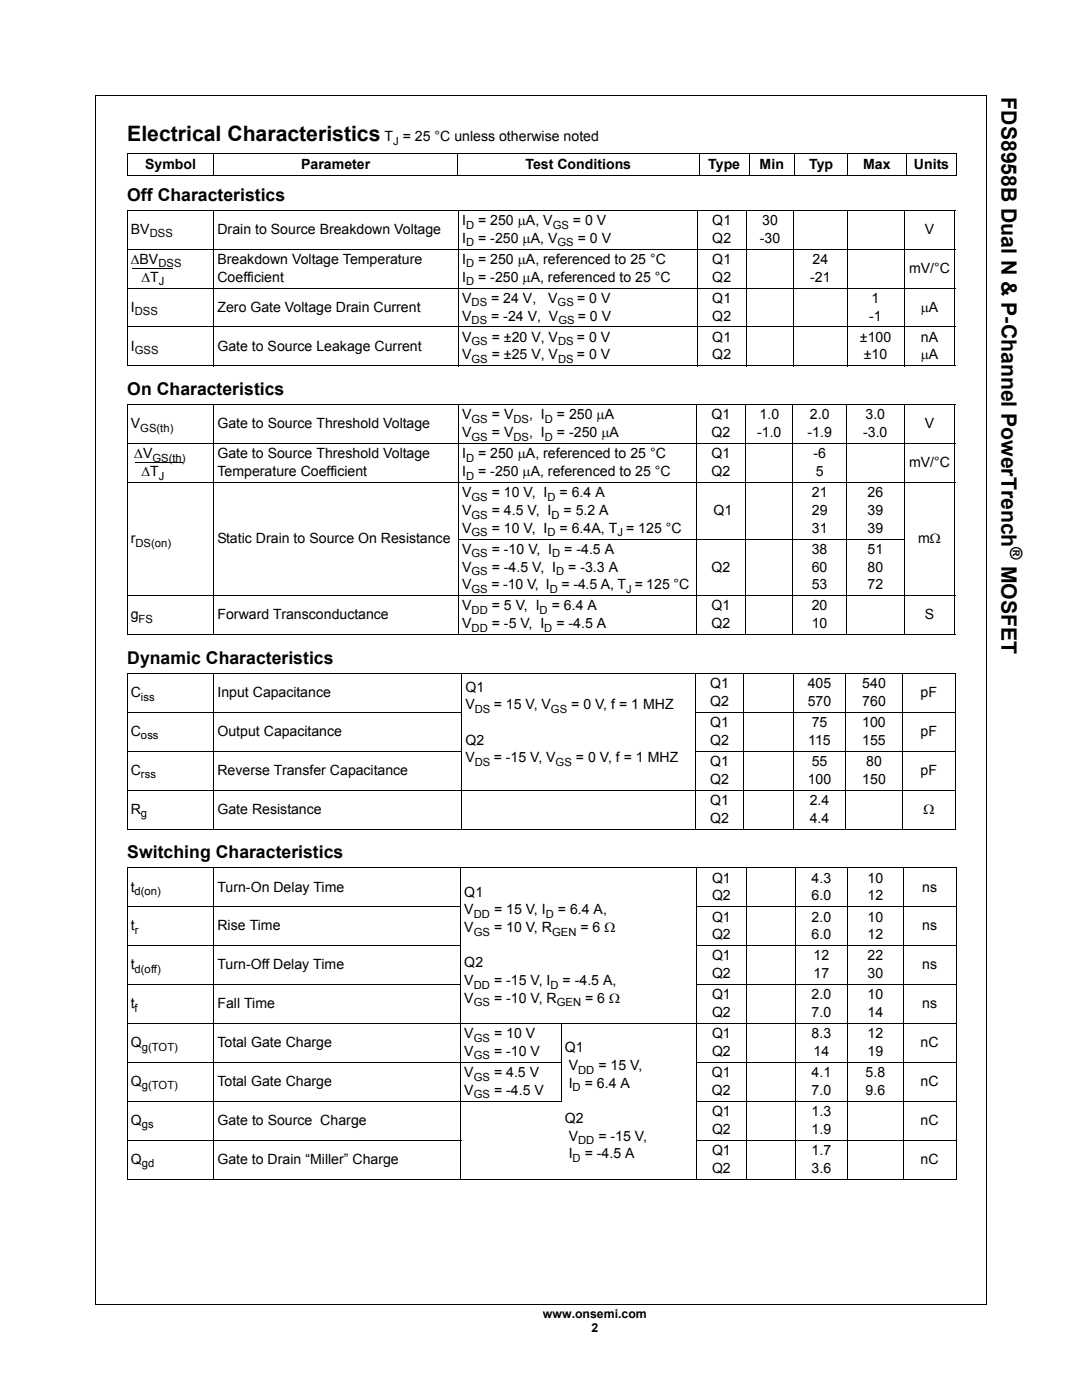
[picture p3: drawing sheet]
<svg xmlns="http://www.w3.org/2000/svg" width="216mm" height="279mm" viewBox="0 0 216 279" stroke-linecap="round" stroke-linejoin="round" font-family="sans-serif">
<defs><g id="words">
<g font-size="4.2">
<text x="199.9" y="19.4" transform="rotate(90 199.9 19.4)">FDS8958B Dual N &amp; P-Channel PowerTrench</text>
<text x="25.4" y="28.2">Electrical Characteristics</text>
<text x="199.9" y="112.9" transform="rotate(90 199.9 112.9)">MOSFET</text>
</g>
<g font-size="3.5">
<text x="25.4" y="40.1">Off Characteristics</text>
<text x="25.4" y="78.9">On Characteristics</text>
<text x="25.4" y="132.5">Dynamic Characteristics</text>
<text x="25.4" y="171.3">Switching Characteristics</text>
</g>
<text font-size="3.4" x="201.5" y="109.2" transform="rotate(90 201.5 109.2)">®</text>
<g font-size="2.8">
<text x="76.7" y="28.2">T = 25 °C unless otherwise noted</text>
<text x="29" y="33.8">Symbol</text>
<text x="60.1" y="33.8">Parameter</text>
<text x="104.8" y="33.8">Test Conditions</text>
<text x="141.3" y="33.8">Type</text>
<text x="151.6" y="33.8">Min</text>
<text x="161.5" y="33.8">Typ</text>
<text x="172.2" y="33.8">Max</text>
<text x="182.4" y="33.8">Units</text>
<text x="26.1" y="46.7">BV</text>
<text x="43.4" y="46.7">Drain to Source Breakdown Voltage</text>
<text x="92.2" y="44.9">I</text>
<text x="95.4" y="44.9">= 250 µA, V</text>
<text x="114.3" y="44.9">= 0 V</text>
<text x="142.1" y="44.9">Q1</text>
<text x="152.1" y="44.9">30</text>
<text x="184.6" y="46.7">V</text>
<text x="26.1" y="52.7">∆BV</text>
<text x="43.4" y="52.7">Breakdown Voltage Temperature</text>
<text x="92.2" y="52.7">I</text>
<text x="92.2" y="48.5">I</text>
<text x="95.4" y="48.5">= -250 µA, V</text>
<text x="95.4" y="52.7">= 250 µA, referenced to 25 °C</text>
<text x="115.3" y="48.5">= 0 V</text>
<text x="142.1" y="52.7">Q1</text>
<text x="142.1" y="48.5">Q2</text>
<text x="151.6" y="48.5">-30</text>
<text x="162.1" y="52.7">24</text>
<text x="28.2" y="56.2">∆T</text>
<text x="43.4" y="56.2">Coefficient</text>
<text x="92.2" y="56.2">I</text>
<text x="95.4" y="56.2">= -250 µA, referenced to 25 °C</text>
<text x="142.1" y="56.2">Q2</text>
<text x="161.7" y="56.2">-21</text>
<text x="181.4" y="54.4">mV/°C</text>
<text x="26.1" y="62.2">I</text>
<text x="43.4" y="62.2">Zero Gate Voltage Drain Current</text>
<text x="92.2" y="60.4">V</text>
<text x="92.2" y="64">V</text>
<text x="98" y="60.4">= 24 V,</text>
<text x="98" y="64">= -24 V, V</text>
<text x="109.4" y="60.4">V</text>
<text x="115.1" y="60.4">= 0 V</text>
<text x="115.3" y="64">= 0 V</text>
<text x="142.1" y="60.4">Q1</text>
<text x="142.1" y="64">Q2</text>
<text x="173.5" y="64">-1</text>
<text x="173.9" y="60.4">1</text>
<text x="183.7" y="62.2">µA</text>
<text x="26.1" y="70">I</text>
<text x="43.4" y="70">Gate to Source Leakage Current</text>
<text x="92.2" y="68.2">V</text>
<text x="92.2" y="71.7">V</text>
<text x="98.1" y="68.2">= ±20 V, V</text>
<text x="98.1" y="71.7">= ±25 V, V</text>
<text x="115.1" y="68.2">= 0 V</text>
<text x="115.1" y="71.7">= 0 V</text>
<text x="142.1" y="68.2">Q1</text>
<text x="142.1" y="71.7">Q2</text>
<text x="171.6" y="68.2">±100</text>
<text x="172.4" y="71.7">±10</text>
<text x="183.7" y="71.7">µA</text>
<text x="183.8" y="68.2">nA</text>
<text x="92.2" y="83.7">V</text>
<text x="98.1" y="83.7">= V</text>
<text x="105.6" y="83.7">, I</text>
<text x="111.1" y="83.7">= 250 µA</text>
<text x="142" y="83.7">Q1</text>
<text x="151.6" y="83.7">1.0</text>
<text x="161.6" y="83.7">2.0</text>
<text x="172.7" y="83.7">3.0</text>
<text x="26.1" y="85.5">V</text>
<text x="43.4" y="85.5">Gate to Source Threshold Voltage</text>
<text x="92.2" y="87.3">V</text>
<text x="98.1" y="87.2">= V</text>
<text x="105.6" y="87.2">, I</text>
<text x="111.1" y="87.2">= -250 µA</text>
<text x="142" y="87.2">Q2</text>
<text x="151.1" y="87.2">-1.0</text>
<text x="161.1" y="87.2">-1.9</text>
<text x="172.2" y="87.2">-3.0</text>
<text x="184.5" y="85.5">V</text>
<text x="26.8" y="91.5">∆V</text>
<text x="28.2" y="95">∆T</text>
<text x="43.4" y="91.5">Gate to Source Threshold Voltage</text>
<text x="43.4" y="95">Temperature Coefficient</text>
<text x="92.2" y="91.5">I</text>
<text x="92.2" y="95">I</text>
<text x="95.4" y="91.5">= 250 µA, referenced to 25 °C</text>
<text x="95.4" y="95">= -250 µA, referenced to 25 °C</text>
<text x="142" y="91.5">Q1</text>
<text x="142" y="95">Q2</text>
<text x="162.3" y="91.5">-6</text>
<text x="162.8" y="95">5</text>
<text x="181.4" y="93.2">mV/°C</text>
<text x="92.2" y="99.2">V</text>
<text x="98.1" y="99.3">= 10 V, I</text>
<text x="111.7" y="99.3">= 6.4 A</text>
<text x="162" y="99.2">21</text>
<text x="173.1" y="99.2">26</text>
<text x="92.2" y="102.8">V</text>
<text x="92.2" y="106.3">V</text>
<text x="98.1" y="106.3">= 10 V, I</text>
<text x="98.1" y="102.8">= 4.5 V, I</text>
<text x="111.7" y="106.3">= 6.4A, T = 125 °C</text>
<text x="112.4" y="102.8">= 5.2 A</text>
<text x="142.4" y="102.8">Q1</text>
<text x="162" y="102.8">29</text>
<text x="162" y="106.3">31</text>
<text x="173.1" y="102.8">39</text>
<text x="173.1" y="106.3">39</text>
<text x="26.1" y="108.4">r</text>
<text x="43.4" y="108.4">Static Drain to Source On Resistance</text>
<text x="92.2" y="110.5">V</text>
<text x="98.1" y="110.5">= -10 V, I</text>
<text x="112.6" y="110.5">= -4.5 A</text>
<text x="162" y="110.5">38</text>
<text x="173.1" y="110.5">51</text>
<text x="183.2" y="108.4">mΩ</text>
<text x="92.2" y="117.6">V</text>
<text x="92.2" y="114.1">V</text>
<text x="98" y="117.6">= -10 V, I</text>
<text x="98.1" y="114.1">= -4.5 V, I</text>
<text x="112" y="117.6">= -4.5 A, T = 125 °C</text>
<text x="113.4" y="114.1">= -3.3 A</text>
<text x="142" y="114.1">Q2</text>
<text x="162" y="114.1">60</text>
<text x="162" y="117.6">53</text>
<text x="173.1" y="114.1">80</text>
<text x="173.1" y="117.6">72</text>
<text x="26.1" y="123.6">g</text>
<text x="43.4" y="123.6">Forward Transconductance</text>
<text x="92.2" y="121.8">V</text>
<text x="92.2" y="125.3">V</text>
<text x="98.1" y="121.8">= 5 V, I</text>
<text x="98.1" y="125.3">= -5 V, I</text>
<text x="110.1" y="121.8">= 6.4 A</text>
<text x="111" y="125.3">= -4.5 A</text>
<text x="142" y="121.8">Q1</text>
<text x="142" y="125.3">Q2</text>
<text x="162" y="121.8">20</text>
<text x="162" y="125.3">10</text>
<text x="184.5" y="123.6">S</text>
<text x="141.7" y="137.4">Q1</text>
<text x="161.2" y="137.4">405</text>
<text x="172.1" y="137.4">540</text>
<text x="26.1" y="139.1">C</text>
<text x="43.4" y="139.1">Input Capacitance</text>
<text x="92.9" y="138">Q1</text>
<text x="92.9" y="141.6">V</text>
<text x="98.5" y="141.6">= 15 V, V</text>
<text x="114" y="141.6">= 0 V, f = 1 MHZ</text>
<text x="141.7" y="140.9">Q2</text>
<text x="161.2" y="140.9">570</text>
<text x="172.1" y="140.9">760</text>
<text x="183.7" y="139.1">pF</text>
<text x="26.1" y="146.9">C</text>
<text x="43.4" y="146.9">Output Capacitance</text>
<text x="92.9" y="148.6">Q2</text>
<text x="141.7" y="145.1">Q1</text>
<text x="141.7" y="148.6">Q2</text>
<text x="161.3" y="148.6">115</text>
<text x="162" y="145.1">75</text>
<text x="172.1" y="145.1">100</text>
<text x="172.1" y="148.6">155</text>
<text x="183.7" y="146.9">pF</text>
<text x="26.1" y="154.6">C</text>
<text x="43.4" y="154.6">Reverse Transfer Capacitance</text>
<text x="92.9" y="152.2">V</text>
<text x="98.5" y="152.2">= -15 V, V</text>
<text x="114.9" y="152.2">= 0 V, f = 1 MHZ</text>
<text x="141.7" y="152.9">Q1</text>
<text x="162" y="152.9">55</text>
<text x="172.8" y="152.9">80</text>
<text x="183.7" y="154.6">pF</text>
<text x="141.7" y="156.4">Q2</text>
<text x="141.7" y="160.6">Q1</text>
<text x="161.2" y="156.4">100</text>
<text x="161.6" y="160.6">2.4</text>
<text x="172.1" y="156.4">150</text>
<text x="26.1" y="162.4">R</text>
<text x="43.4" y="162.4">Gate Resistance</text>
<text x="141.7" y="164.2">Q2</text>
<text x="161.6" y="164.2">4.4</text>
<text x="184.3" y="162.4">Ω</text>
<text x="26.1" y="177.9">t</text>
<text x="43.4" y="177.9">Turn-On Delay Time</text>
<text x="92.6" y="179">Q1</text>
<text x="142.1" y="176.1">Q1</text>
<text x="142.1" y="179.7">Q2</text>
<text x="161.9" y="176.1">4.3</text>
<text x="161.9" y="179.7">6.0</text>
<text x="173.1" y="176.1">10</text>
<text x="173.1" y="179.7">12</text>
<text x="184" y="177.9">ns</text>
<text x="26.1" y="185.7">t</text>
<text x="43.4" y="185.7">Rise Time</text>
<text x="92.6" y="182.5">V</text>
<text x="98.6" y="182.5">= 15 V, I</text>
<text x="111.3" y="182.5">= 6.4 A,</text>
<text x="142.1" y="183.9">Q1</text>
<text x="161.9" y="183.9">2.0</text>
<text x="173.1" y="183.9">10</text>
<text x="184" y="185.7">ns</text>
<text x="92.6" y="186">V</text>
<text x="98.6" y="186">= 10 V, R</text>
<text x="115.8" y="186">= 6 Ω</text>
<text x="142.1" y="187.5">Q2</text>
<text x="142.1" y="191.7">Q1</text>
<text x="161.9" y="187.5">6.0</text>
<text x="162.4" y="191.7">12</text>
<text x="173.1" y="191.7">22</text>
<text x="173.1" y="187.5">12</text>
<text x="26.1" y="193.4">t</text>
<text x="43.4" y="193.4">Turn-Off Delay Time</text>
<text x="92.6" y="193.1">Q2</text>
<text x="92.6" y="196.6">V</text>
<text x="98.6" y="196.6">= -15 V, I</text>
<text x="112.2" y="196.6">= -4.5 A,</text>
<text x="142.1" y="195.2">Q2</text>
<text x="162.4" y="195.2">17</text>
<text x="173.1" y="195.2">30</text>
<text x="184" y="193.4">ns</text>
<text x="26.1" y="201.2">t</text>
<text x="43.4" y="201.2">Fall Time</text>
<text x="92.6" y="200.2">V</text>
<text x="98.6" y="200.2">= -10 V, R</text>
<text x="116.8" y="200.2">= 6 Ω</text>
<text x="142.1" y="199.4">Q1</text>
<text x="142.1" y="203">Q2</text>
<text x="161.9" y="199.4">2.0</text>
<text x="161.9" y="203">7.0</text>
<text x="173.1" y="199.4">10</text>
<text x="173.1" y="203">14</text>
<text x="184" y="201.2">ns</text>
<text x="26.1" y="209">Q</text>
<text x="43.4" y="209">Total Gate Charge</text>
<text x="92.6" y="207.2">V</text>
<text x="98.6" y="207.2">= 10 V</text>
<text x="142.1" y="207.2">Q1</text>
<text x="161.9" y="207.2">8.3</text>
<text x="173.1" y="207.2">12</text>
<text x="183.7" y="209">nC</text>
<text x="92.6" y="215">V</text>
<text x="92.6" y="210.7">V</text>
<text x="98.6" y="215">= 4.5 V</text>
<text x="98.6" y="210.7">= -10 V</text>
<text x="112.7" y="210">Q1</text>
<text x="113.5" y="213.6">V</text>
<text x="119.4" y="213.6">= 15 V,</text>
<text x="142.1" y="215">Q1</text>
<text x="142.1" y="210.7">Q2</text>
<text x="161.9" y="215">4.1</text>
<text x="162.3" y="210.7">14</text>
<text x="172.7" y="215">5.8</text>
<text x="173.1" y="210.7">19</text>
<text x="26.1" y="216.7">Q</text>
<text x="43.4" y="216.7">Total Gate Charge</text>
<text x="92.6" y="218.5">V</text>
<text x="98.6" y="218.5">= -4.5 V</text>
<text x="113.5" y="217.1">I</text>
<text x="116.7" y="217.1">= 6.4 A</text>
<text x="142.1" y="218.5">Q2</text>
<text x="161.9" y="218.5">7.0</text>
<text x="172.7" y="218.5">9.6</text>
<text x="183.7" y="216.7">nC</text>
<text x="26.1" y="224.5">Q</text>
<text x="43.4" y="224.5">Gate to Source Charge</text>
<text x="112.7" y="224.1">Q2</text>
<text x="113.5" y="227.7">V</text>
<text x="119.4" y="227.7">= -15 V,</text>
<text x="142.1" y="222.7">Q1</text>
<text x="142.1" y="226.3">Q2</text>
<text x="161.9" y="222.7">1.3</text>
<text x="161.9" y="226.3">1.9</text>
<text x="183.7" y="224.5">nC</text>
<text x="26.1" y="232.2">Q</text>
<text x="43.4" y="232.2">Gate to Drain “Miller” Charge</text>
<text x="113.5" y="231.2">I</text>
<text x="116.7" y="231.2">= -4.5 A</text>
<text x="142.1" y="230.5">Q1</text>
<text x="161.9" y="230.5">1.7</text>
<text x="183.7" y="232.2">nC</text>
<text x="142.1" y="234">Q2</text>
<text x="161.9" y="234">3.6</text>
</g>
<g font-size="2.5">
<text x="108.3" y="263">www.onsemi.com</text>
<text x="118" y="265.9">2</text>
</g>
<g font-size="2.2">
<text x="78.5" y="28.9">J</text>
<text x="29.9" y="47.4">DSS</text>
<text x="93" y="45.6">D</text>
<text x="110.3" y="45.6">GS</text>
<text x="31.6" y="53.4">DSS</text>
<text x="93" y="49.1">D</text>
<text x="93" y="53.4">D</text>
<text x="111.2" y="49.1">GS</text>
<text x="31.7" y="56.9">J</text>
<text x="93" y="56.9">D</text>
<text x="26.9" y="62.9">DSS</text>
<text x="94.1" y="61.2">DS</text>
<text x="94.1" y="64.7">DS</text>
<text x="111.3" y="61.2">GS</text>
<text x="111.4" y="64.7">GS</text>
<text x="26.9" y="70.7">GSS</text>
<text x="94.1" y="68.9">GS</text>
<text x="111.4" y="68.9">DS</text>
<text x="94.1" y="72.4">GS</text>
<text x="111.4" y="72.4">DS</text>
<text x="28" y="86.2">GS(th)</text>
<text x="94.1" y="84.4">GS</text>
<text x="94.1" y="87.9">GS</text>
<text x="102.4" y="84.4">DS</text>
<text x="102.4" y="87.9">DS</text>
<text x="108.7" y="84.4">D</text>
<text x="108.7" y="87.9">D</text>
<text x="30.4" y="92.2">GS(th)</text>
<text x="31.7" y="95.7">J</text>
<text x="93" y="92.2">D</text>
<text x="93" y="95.7">D</text>
<text x="94.1" y="99.9">GS</text>
<text x="109.2" y="99.9">D</text>
<text x="94.1" y="103.5">GS</text>
<text x="94.1" y="107">GS</text>
<text x="109.2" y="107">D</text>
<text x="110" y="103.5">D</text>
<text x="123.2" y="107">J</text>
<text x="27.1" y="109.1">DS(on)</text>
<text x="94.1" y="111.2">GS</text>
<text x="110.2" y="111.2">D</text>
<text x="94.1" y="114.8">GS</text>
<text x="94.1" y="118.3">GS</text>
<text x="109.7" y="118.3">D</text>
<text x="111" y="114.8">D</text>
<text x="125" y="118.3">J</text>
<text x="27.7" y="124.3">FS</text>
<text x="94.1" y="122.5">DD</text>
<text x="107.7" y="122.5">D</text>
<text x="94.1" y="126.1">DD</text>
<text x="108.6" y="126.1">D</text>
<text x="28.1" y="139.8">iss</text>
<text x="94.7" y="142.3">DS</text>
<text x="109.9" y="142.3">GS</text>
<text x="28.1" y="147.6">oss</text>
<text x="28.1" y="155.3">rss</text>
<text x="94.7" y="152.9">DS</text>
<text x="110.9" y="152.9">GS</text>
<text x="28.1" y="163.1">g</text>
<text x="26.9" y="178.6">d(on)</text>
<text x="94.5" y="183.2">DD</text>
<text x="108.9" y="183.2">D</text>
<text x="26.9" y="186.4">r</text>
<text x="94.5" y="186.7">GS</text>
<text x="110.2" y="186.7">GEN</text>
<text x="26.9" y="194.1">d(off)</text>
<text x="94.5" y="197.3">DD</text>
<text x="109.8" y="197.3">D</text>
<text x="26.9" y="201.9">f</text>
<text x="94.5" y="200.9">GS</text>
<text x="111.1" y="200.9">GEN</text>
<text x="28.3" y="209.7">g(TOT)</text>
<text x="94.5" y="207.9">GS</text>
<text x="94.5" y="211.4">GS</text>
<text x="94.5" y="215.7">GS</text>
<text x="115.4" y="214.2">DD</text>
<text x="28.3" y="217.4">g(TOT)</text>
<text x="94.5" y="219.2">GS</text>
<text x="114.3" y="217.8">D</text>
<text x="28.3" y="225.2">gs</text>
<text x="28.3" y="233">gd</text>
<text x="114.3" y="231.9">D</text>
<text x="115.4" y="228.4">DD</text>
</g>
</g></defs>
<g fill="none" stroke="#000" stroke-width=".2">
<path d="M19 19v241.3M19 19.1h177.9M196.8 19.1v241.3M25.4 30.7h165.5M25.4 34.9h165.5M25.4 30.7v4.2M42.7 30.6v4.4M91.3 30.6v4.4M139.5 30.6v4.4M149.5 30.6v4.4M158.6 30.6v4.4M169.1 30.6v4.4"/>
<path d="M180.8 30.6v4.4M190.9 30.7v4.2M25.4 42h165.2M25.4 49.7h165.2M25.4 57.5h165.2M25.4 42v31M26.5 53.6h8M42.7 41.9v31.2M91.5 41.9v31.2M139.1 41.9v31.2M148.9 41.9v31.2M158.4 41.9v31.2"/>
<path d="M169 41.9v31.2M180.4 41.9v31.2M190.5 42v31M25.4 65.3h165.2M25.4 73h165.2M25.4 80.8h165.2M25.4 88.5h165.2M25.4 96.3h165.2M25.4 80.8v45.8M27.1 92.4h9.4M42.7 80.7v46M91.5 80.7v46"/>
<path d="M138.9 80.7v46M148.8 80.7v46M158.2 80.7v46M168.9 80.7v46M180.4 80.7v46M190.5 80.8v45.8M25.4 118.9h165.2M91.5 107.6h88.9M25.4 126.6h165.2M25.4 134.4h165.3M25.4 134.5v30.9M42.7 134.4v31.1"/>
<path d="M92.2 134.4v31.1M138.7 134.4v31.1M148.4 134.4v31.1M158.3 134.4v31.1M168.8 134.4v31.1M180 134.4v31.1M190.6 134.5v30.9M25.4 142.2h66.8M25.4 149.9h66.8M25.4 157.7h165.3M138.7 142.2h52M138.7 149.9h52"/>
<path d="M25.4 165.5h165.3M25.4 173.2h165.4M25.4 173.2v62.1M42.7 173.2v62.2M91.9 173.2v62.2M138.9 173.2v62.2M149 173.2v62.2M158.7 173.2v62.2M169.2 173.2v62.2M180.2 173.2v62.2M190.8 173.2v62.1M25.4 181h66.6"/>
<path d="M25.4 188.7h66.6M25.4 196.5h66.6M138.9 181h51.9M138.9 188.7h51.9M138.9 196.5h51.9M25.4 204.3h165.4M25.4 212h86.6M25.4 219.8h86.6M112 204.2v15.5M138.9 212h51.9M138.9 219.8h51.9M25.4 227.5h66.6"/>
<path d="M25.4 235.3h66.5M92 235.3h98.8M138.9 227.5h51.9M19 260.4h177.8"/>
</g>
<path d="M26.4 53.5l.1 .2zM27 92.3l.1 .2z" fill="#000"/>
<use href="#words"/>
</svg>
